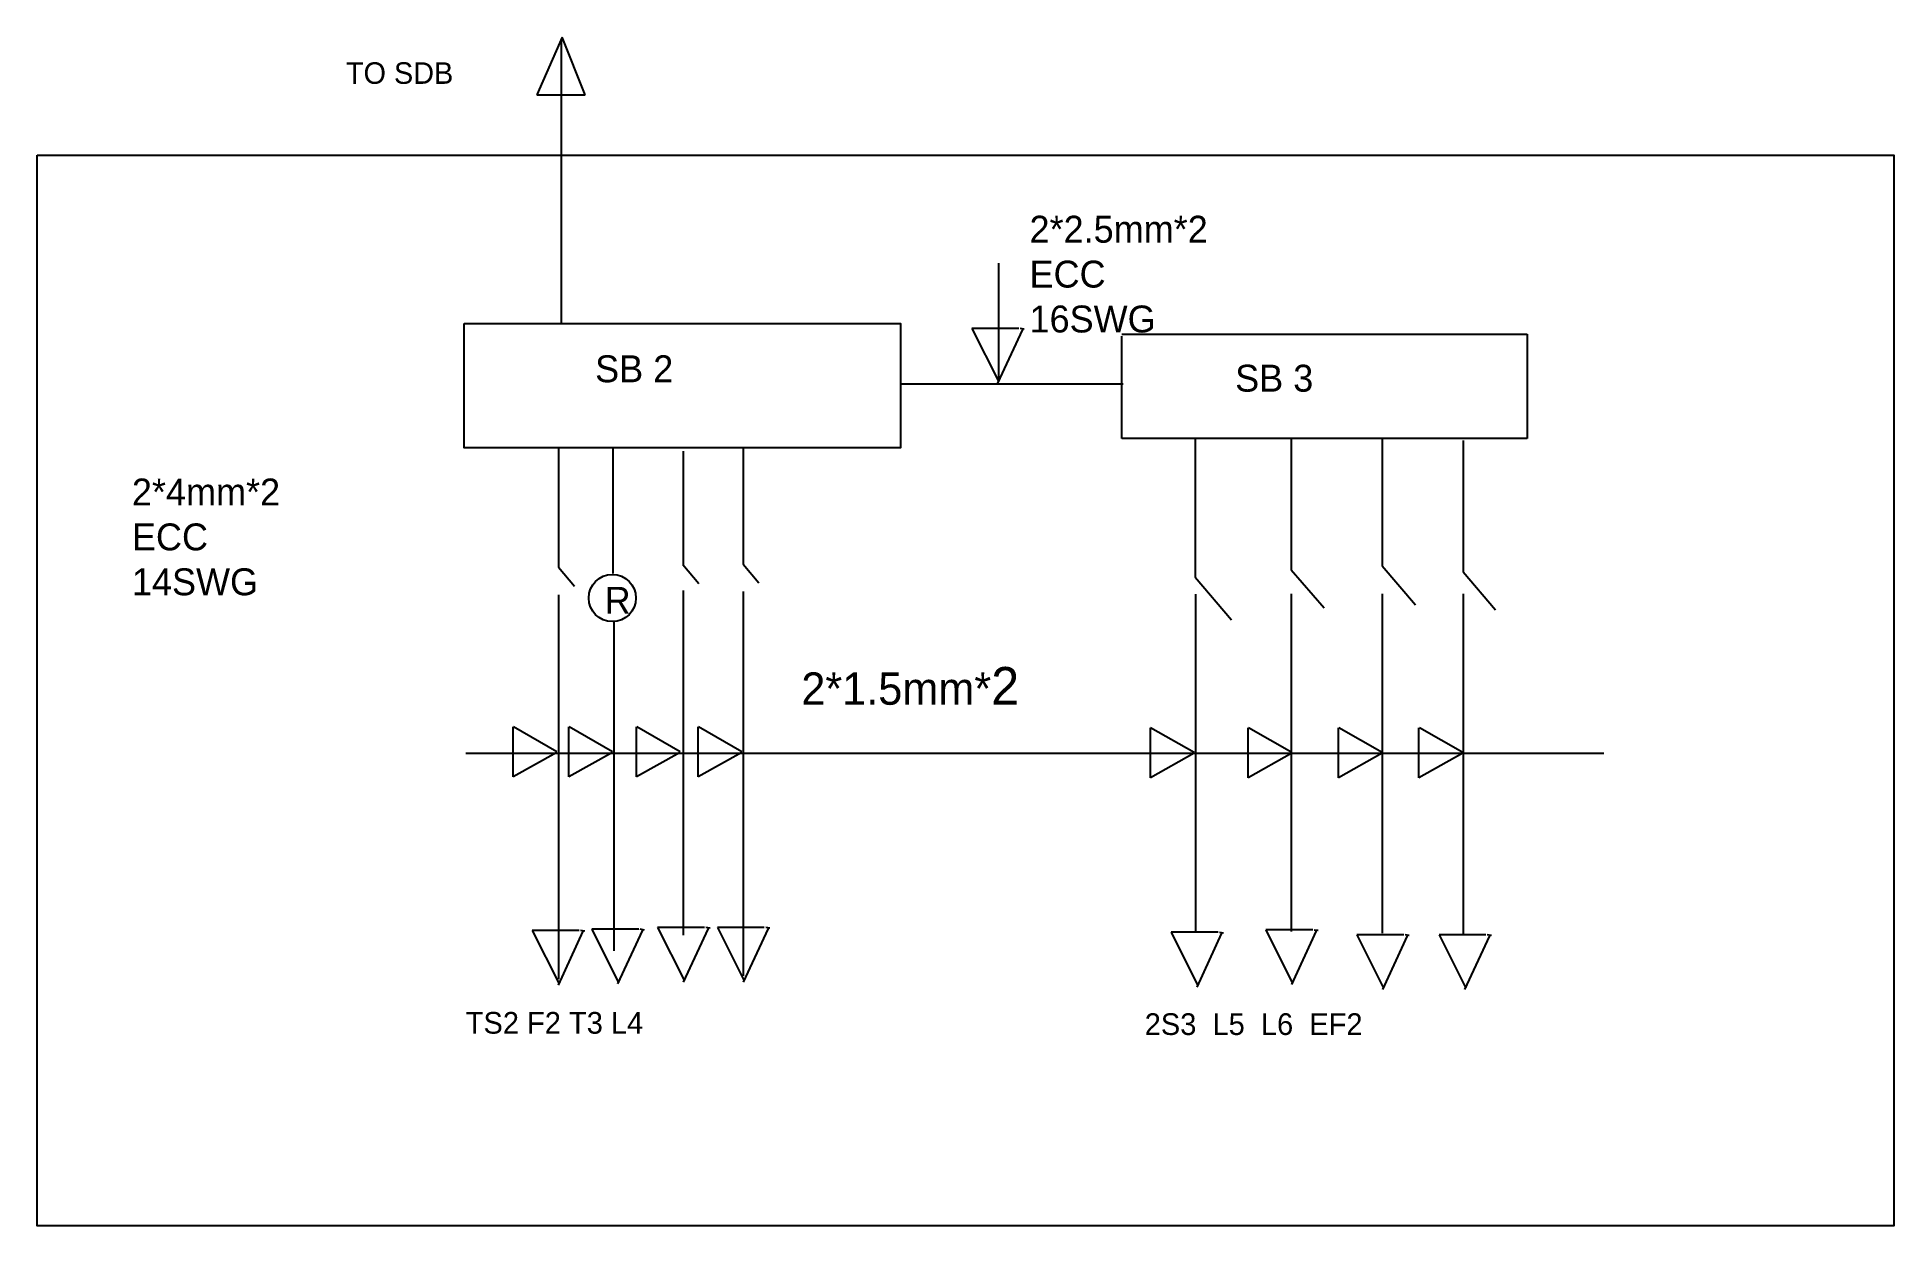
# Model space of a CAD drawing. Header units: feet. Extents: x 2705 to 3746, y 888 to 987.
# Drawn here: x 2784.5 to 2912.8, y 888.5 to 970.7 of the extents above; entities that cross this region are included whole.
import ezdxf

# ---------------------------------------------------------------- set-up
doc = ezdxf.new("R2010")
doc.units = ezdxf.units.FT
doc.header["$MEASUREMENT"] = 0

msp = doc.modelspace()

# ---------------------------------------------------------------- linework, layer by layer
for p, q in [((2820.74, 970.68), (2818.99, 966.7)), ((2820.69, 950.89), (2820.69, 970.51)), ((2822.34, 966.7), (2820.74, 970.68)), ((2818.99, 966.7), (2822.34, 966.7)), ((2850.92, 946.94), (2850.92, 955.05)), ((2852.3, 950.54), (2849.06, 950.54)), ((2849.06, 950.54), (2850.91, 946.84)), ((2850.85, 946.75), (2852.57, 950.47)), ((2852.39, 950.55), (2852.68, 950.51)), ((2859.43, 950.15), (2887.42, 950.15)), ((2859.43, 942.94), (2859.43, 950.01)), ((2887.42, 950.15), (2887.42, 942.94)), ((2844.12, 946.7), (2859.52, 946.7)), ((2820.5, 942.28), (2820.5, 934.03)), ((2824.27, 933.6), (2824.27, 942.28)), ((2829.11, 942.06), (2829.11, 934.18)), ((2833.24, 942.28), (2833.24, 934.25)), ((2887.42, 942.94), (2859.43, 942.94)), ((2864.48, 942.89), (2864.48, 933.35)), ((2871.13, 942.91), (2871.13, 933.86)), ((2877.4, 942.91), (2877.4, 934.13)), ((2883.01, 942.8), (2883.01, 933.7)), ((2829.09, 934.21), (2830.19, 932.9)), ((2833.24, 934.25), (2834.34, 932.94)), ((2877.4, 934.13), (2879.72, 931.42)), ((2820.5, 934.03), (2821.59, 932.72)), ((2864.48, 933.35), (2867, 930.4)), ((2871.13, 933.86), (2873.4, 931.22)), ((2883.01, 933.7), (2885.25, 931.09)), ((2820.5, 932.13), (2820.5, 905.56)), ((2829.11, 932.43), (2829.11, 908.58)), ((2833.24, 932.36), (2833.24, 905.78)), ((2864.5, 932.16), (2864.5, 908.84)), ((2871.13, 932.18), (2871.13, 908.85)), ((2877.4, 932.19), (2877.4, 908.74)), ((2883.01, 932.2), (2883.01, 908.63)), ((2824.34, 920.18), (2824.34, 930.28)), ((2817.36, 919.53), (2817.36, 922.99)), ((2820.38, 921.27), (2817.38, 922.99)), ((2821.21, 919.53), (2821.21, 922.99)), ((2824.23, 921.27), (2821.23, 922.99)), ((2825.88, 919.53), (2825.88, 922.99)), ((2828.9, 921.27), (2825.9, 922.99)), ((2830.13, 919.53), (2830.13, 922.99)), ((2833.16, 921.27), (2830.16, 922.99)), ((2861.39, 919.47), (2861.39, 922.93)), ((2864.41, 921.21), (2861.41, 922.93)), ((2868.15, 919.47), (2868.15, 922.93)), ((2871.17, 921.21), (2868.17, 922.93)), ((2874.39, 919.47), (2874.39, 922.93)), ((2877.42, 921.21), (2874.42, 922.93)), ((2879.95, 919.47), (2879.95, 922.93)), ((2882.98, 921.21), (2879.98, 922.93)), ((2829.99, 921.15), (2814.09, 921.15)), ((2820.38, 921.22), (2817.36, 919.53)), ((2824.23, 921.22), (2821.21, 919.53)), ((2824.34, 907.51), (2824.34, 920.25)), ((2828.9, 921.22), (2825.88, 919.53)), ((2829.73, 921.18), (2833.24, 921.18)), ((2833.16, 921.22), (2830.13, 919.53)), ((2833.24, 921.18), (2892.73, 921.18)), ((2864.41, 921.17), (2861.39, 919.47)), ((2871.17, 921.17), (2868.15, 919.47)), ((2877.42, 921.17), (2874.39, 919.47)), ((2882.98, 921.17), (2879.95, 919.47)), ((2821.92, 908.92), (2818.68, 908.92)), ((2818.68, 908.92), (2820.53, 905.22)), ((2820.48, 905.13), (2822.2, 908.86)), ((2822.01, 908.93), (2822.3, 908.89)), ((2826.03, 909.01), (2822.79, 909.01)), ((2822.79, 909.01), (2824.64, 905.3)), ((2824.59, 905.22), (2826.31, 908.94)), ((2826.12, 909.02), (2826.41, 908.97)), ((2830.58, 909.13), (2827.34, 909.13)), ((2827.34, 909.13), (2829.19, 905.43)), ((2829.13, 905.34), (2830.85, 909.06)), ((2830.67, 909.14), (2830.96, 909.09)), ((2834.71, 909.13), (2831.47, 909.13)), ((2831.47, 909.13), (2833.33, 905.43)), ((2833.27, 905.34), (2834.99, 909.06)), ((2834.81, 909.14), (2835.09, 909.09)), ((2866.07, 908.79), (2862.82, 908.79)), ((2862.82, 908.79), (2864.68, 905.09)), ((2864.62, 905), (2866.34, 908.72)), ((2866.16, 908.8), (2866.44, 908.76)), ((2872.61, 908.96), (2869.37, 908.96)), ((2869.37, 908.96), (2871.22, 905.26)), ((2871.16, 905.17), (2872.88, 908.9)), ((2872.7, 908.97), (2872.99, 908.93)), ((2878.9, 908.62), (2875.65, 908.62)), ((2875.65, 908.62), (2877.51, 904.92)), ((2877.45, 904.83), (2879.17, 908.55)), ((2878.99, 908.63), (2879.27, 908.58)), ((2884.58, 908.62), (2881.34, 908.62)), ((2881.34, 908.62), (2883.19, 904.92)), ((2883.13, 904.83), (2884.85, 908.55)), ((2884.67, 908.63), (2884.96, 908.58))]:
    msp.add_line(p, q)
for points in [[(2784.46, 962.52), (2912.77, 962.52), (2912.77, 888.49), (2784.46, 888.49)], [(2813.97, 950.89), (2844.12, 950.89), (2844.12, 942.28), (2813.97, 942.28)]]:
    msp.add_lwpolyline(points, close=True)
msp.add_circle((2824.21, 931.9), 1.63)

# ---------------------------------------------------------------- texts
at = {"attachment_point": 1}
for s, insert, char_height, width in [('TO SDB', (2805.8, 968.94), 1.49, 10.3299), ('2*2.5mm*2\\PECC\\P16SWG', (2853.04, 958.33), 1.862, 25.3927), ('{\\H2.5x;SB 2} ', (2823.02, 948.68), 0.7448, 10.9921), ('SB 3', (2867.25, 948.03), 1.862, 9.4029), ('2*4mm*2\\PECC\\P14SWG', (2791.01, 940.16), 1.862, 12.582), ('R', (2823.68, 932.67), 1.86, 1.3949), ('{\\H3x;2*1.5mm*\\H1.167x;2}', (2837.27, 927.13), 0.7448, 17.9596), ('    TS2 F2 T3 L4', (2811.85, 903.28), 1.5, 24.1052), ('2S3  L5  L6  EF2', (2861, 903.19), 1.5, 23.7452)]:
    msp.add_mtext(s, dxfattribs=dict(at, insert=insert, char_height=char_height, width=width))

doc.saveas('drawing.dxf')
